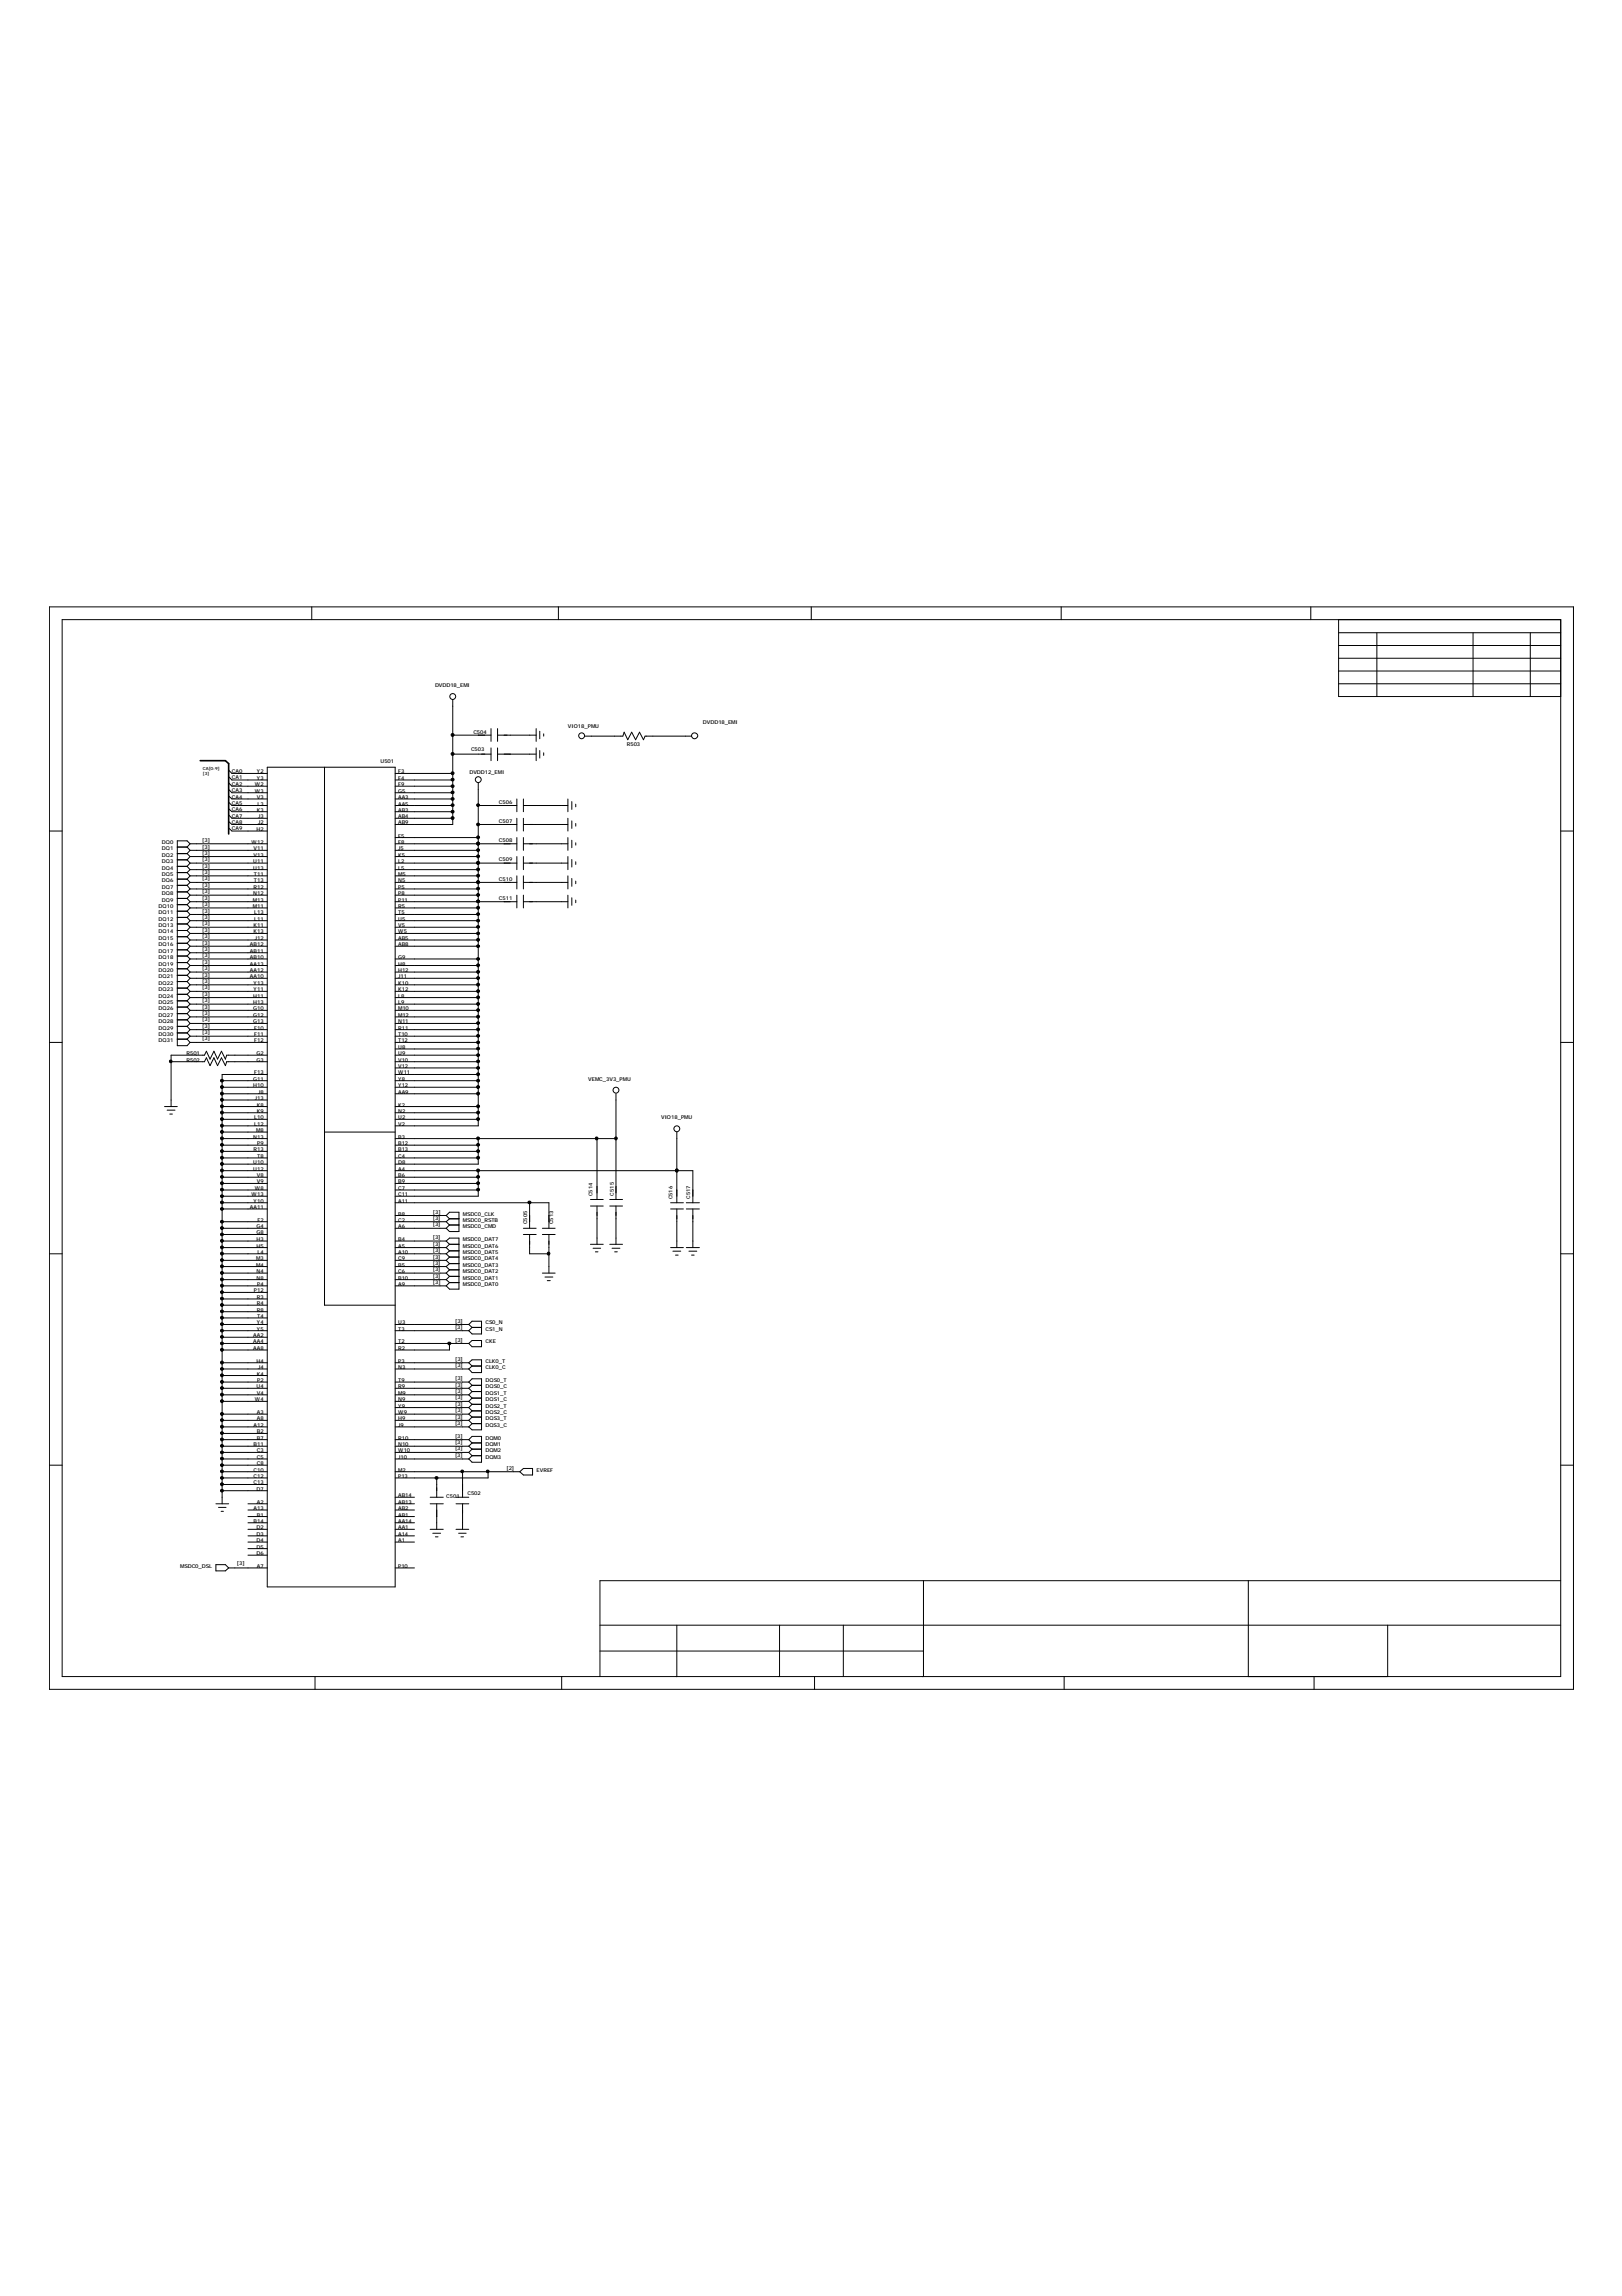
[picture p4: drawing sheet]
<svg xmlns="http://www.w3.org/2000/svg" width="210mm" height="297mm" viewBox="0 0 210 297" stroke-linecap="round" stroke-linejoin="round" font-family="sans-serif">
<defs><g id="words">
<g font-size=".7">
<text x="56.3" y="88.9">DVDD18_EMI</text>
<text x="61.3" y="95">C504</text>
<text x="73.5" y="94.1">VIO18_PMU</text>
<text x="91" y="93.7">DVDD18_EMI</text>
<text x="30" y="100">CA0</text>
<text x="30" y="100.8">CA1</text>
<text x="30" y="101.6">CA2</text>
<text x="33" y="101.7">W2</text>
<text x="33.2" y="100.9">Y3</text>
<text x="33.2" y="100.1">Y2</text>
<text x="49.2" y="98.7">U501</text>
<text x="51.5" y="101.7">F9</text>
<text x="51.5" y="100.9">F4</text>
<text x="51.5" y="100.1">F3</text>
<text x="60.7" y="100.1">DVDD12_EMI</text>
<text x="61" y="97.2">C503</text>
<text x="81.1" y="96.5">R503</text>
<text x="30" y="102.5">CA3</text>
<text x="30" y="103.3">CA4</text>
<text x="30" y="104.1">CA5</text>
<text x="30" y="105">CA6</text>
<text x="30" y="105.8">CA7</text>
<text x="30" y="106.6">CA8</text>
<text x="30" y="107.4">CA9</text>
<text x="33" y="102.6">W3</text>
<text x="33.2" y="107.5">H2</text>
<text x="33.2" y="105">K3</text>
<text x="33.2" y="103.4">V3</text>
<text x="33.3" y="104.2">L3</text>
<text x="33.4" y="105.9">J3</text>
<text x="33.4" y="106.7">J2</text>
<text x="51.5" y="102.6">G5</text>
<text x="51.5" y="103.4">AA3</text>
<text x="51.5" y="104.2">AA5</text>
<text x="51.5" y="105">AB3</text>
<text x="51.5" y="105.9">AB4</text>
<text x="51.5" y="106.7">AB9</text>
<text x="64.6" y="106.5">C507</text>
<text x="64.6" y="104">C506</text>
<text x="21" y="109.2">DQ0</text>
<text x="21" y="110">DQ1</text>
<text x="21" y="110.8">DQ2</text>
<text x="21" y="111.7">DQ3</text>
<text x="21" y="112.5">DQ4</text>
<text x="21" y="113.3">DQ5</text>
<text x="26.2" y="109">[3]</text>
<text x="26.2" y="109.8">[3]</text>
<text x="26.2" y="110.6">[3]</text>
<text x="26.2" y="111.4">[3]</text>
<text x="26.2" y="112.3">[3]</text>
<text x="26.2" y="113.1">[3]</text>
<text x="26.2" y="113.9">[3]</text>
<text x="32.6" y="109.2">W12</text>
<text x="32.8" y="112.5">U13</text>
<text x="32.8" y="111.7">U11</text>
<text x="32.8" y="110.8">V13</text>
<text x="32.8" y="110">V11</text>
<text x="32.9" y="113.3">T11</text>
<text x="51.5" y="113.3">M5</text>
<text x="51.5" y="108.4">F5</text>
<text x="51.5" y="109.2">F8</text>
<text x="51.5" y="110">J5</text>
<text x="51.5" y="110.8">K5</text>
<text x="51.5" y="111.7">L2</text>
<text x="51.5" y="112.5">L5</text>
<text x="64.6" y="108.9">C508</text>
<text x="64.6" y="114">C510</text>
<text x="64.6" y="111.4">C509</text>
<text x="20.5" y="117.5">DQ10</text>
<text x="20.5" y="118.3">DQ11</text>
<text x="20.5" y="119.1">DQ12</text>
<text x="20.5" y="120">DQ13</text>
<text x="21" y="114.2">DQ6</text>
<text x="21" y="115">DQ7</text>
<text x="21" y="115.8">DQ8</text>
<text x="21" y="116.7">DQ9</text>
<text x="26.2" y="114.8">[3]</text>
<text x="26.2" y="115.6">[3]</text>
<text x="26.2" y="116.4">[3]</text>
<text x="26.2" y="117.2">[3]</text>
<text x="26.2" y="118.1">[3]</text>
<text x="26.2" y="118.9">[3]</text>
<text x="26.2" y="119.7">[3]</text>
<text x="32.7" y="116.7">M13</text>
<text x="32.7" y="117.5">M11</text>
<text x="32.8" y="115.8">N12</text>
<text x="32.8" y="115">R12</text>
<text x="32.8" y="120">K11</text>
<text x="32.9" y="114.2">T13</text>
<text x="32.9" y="118.3">L13</text>
<text x="32.9" y="119.1">L11</text>
<text x="51.5" y="116.7">P11</text>
<text x="51.5" y="114.2">N5</text>
<text x="51.5" y="117.5">R5</text>
<text x="51.5" y="115.8">P8</text>
<text x="51.5" y="115">P5</text>
<text x="51.5" y="118.3">T5</text>
<text x="51.5" y="119.1">U5</text>
<text x="51.5" y="120">V5</text>
<text x="64.6" y="116.4">C511</text>
<text x="20.5" y="120.8">DQ14</text>
<text x="20.5" y="121.6">DQ15</text>
<text x="20.5" y="122.4">DQ16</text>
<text x="20.5" y="123.3">DQ17</text>
<text x="20.5" y="124.1">DQ18</text>
<text x="20.5" y="124.9">DQ19</text>
<text x="20.5" y="125.8">DQ20</text>
<text x="26.2" y="120.6">[3]</text>
<text x="26.2" y="121.4">[3]</text>
<text x="26.2" y="122.2">[3]</text>
<text x="26.2" y="123">[3]</text>
<text x="26.2" y="123.9">[3]</text>
<text x="26.2" y="124.7">[3]</text>
<text x="26.2" y="125.5">[3]</text>
<text x="32.3" y="124.9">AA13</text>
<text x="32.3" y="123.3">AB11</text>
<text x="32.3" y="125.8">AA12</text>
<text x="32.3" y="122.4">AB12</text>
<text x="32.3" y="124.1">AB10</text>
<text x="32.8" y="120.8">K13</text>
<text x="33" y="121.6">J12</text>
<text x="51.5" y="124.1">G9</text>
<text x="51.5" y="125.8">H12</text>
<text x="51.5" y="124.9">H8</text>
<text x="51.5" y="120.8">W5</text>
<text x="51.5" y="121.6">AB5</text>
<text x="51.5" y="122.4">AB8</text>
<text x="20.5" y="126.6">DQ21</text>
<text x="20.5" y="127.4">DQ22</text>
<text x="20.5" y="128.3">DQ23</text>
<text x="20.5" y="129.1">DQ24</text>
<text x="20.5" y="129.9">DQ25</text>
<text x="20.5" y="130.7">DQ26</text>
<text x="20.5" y="131.6">DQ27</text>
<text x="26.2" y="126.4">[3]</text>
<text x="26.2" y="127.2">[3]</text>
<text x="26.2" y="128">[3]</text>
<text x="26.2" y="128.8">[3]</text>
<text x="26.2" y="129.7">[3]</text>
<text x="26.2" y="130.5">[3]</text>
<text x="26.2" y="131.3">[3]</text>
<text x="32.3" y="126.6">AA10</text>
<text x="32.8" y="129.1">H11</text>
<text x="32.8" y="130.7">G10</text>
<text x="32.8" y="129.9">H13</text>
<text x="32.8" y="131.6">G12</text>
<text x="32.8" y="128.3">Y11</text>
<text x="32.8" y="127.4">Y13</text>
<text x="51.5" y="129.1">L8</text>
<text x="51.5" y="129.9">L9</text>
<text x="51.5" y="126.6">J11</text>
<text x="51.5" y="130.7">M10</text>
<text x="51.5" y="127.4">K10</text>
<text x="51.5" y="128.3">K12</text>
<text x="51.5" y="131.6">M12</text>
<text x="20.5" y="132.4">DQ28</text>
<text x="20.5" y="133.2">DQ29</text>
<text x="20.5" y="134.1">DQ30</text>
<text x="20.5" y="134.9">DQ31</text>
<text x="24.1" y="136.5">R501</text>
<text x="24.1" y="137.4">R502</text>
<text x="26.2" y="132.2">[3]</text>
<text x="26.2" y="133">[3]</text>
<text x="26.2" y="133.8">[3]</text>
<text x="26.2" y="134.6">[3]</text>
<text x="32.8" y="132.4">G13</text>
<text x="32.9" y="134.9">F12</text>
<text x="32.9" y="133.2">F10</text>
<text x="32.9" y="134.1">F11</text>
<text x="33.2" y="137.4">G3</text>
<text x="33.2" y="136.5">G2</text>
<text x="51.5" y="132.4">N11</text>
<text x="51.5" y="133.2">R11</text>
<text x="51.5" y="134.1">T10</text>
<text x="51.5" y="134.9">T12</text>
<text x="51.5" y="135.7">U8</text>
<text x="51.5" y="136.5">U9</text>
<text x="51.5" y="137.4">V10</text>
<text x="32.8" y="139.8">G11</text>
<text x="32.8" y="140.7">H10</text>
<text x="32.9" y="139">F13</text>
<text x="33" y="142.3">J13</text>
<text x="33.2" y="143.2">K8</text>
<text x="33.2" y="144">K9</text>
<text x="33.4" y="141.5">J8</text>
<text x="51.5" y="144">N2</text>
<text x="51.5" y="143.2">K2</text>
<text x="51.5" y="138.2">V12</text>
<text x="51.5" y="139">W11</text>
<text x="51.5" y="139.8">Y8</text>
<text x="51.5" y="140.7">Y12</text>
<text x="51.5" y="141.5">AA9</text>
<text x="76.1" y="139.8">VEMC_3V3_PMU</text>
<text x="32.8" y="147.3">N13</text>
<text x="32.8" y="149">R13</text>
<text x="32.9" y="144.8">L10</text>
<text x="32.9" y="145.7">L12</text>
<text x="33.1" y="146.5">M8</text>
<text x="33.3" y="149.8">T8</text>
<text x="33.3" y="148.2">P9</text>
<text x="51.5" y="144.8">U2</text>
<text x="51.5" y="147.3">B3</text>
<text x="51.5" y="148.2">B12</text>
<text x="51.5" y="149">B13</text>
<text x="51.5" y="149.8">C4</text>
<text x="51.5" y="145.7">V2</text>
<text x="85.6" y="144.8">VIO18_PMU</text>
<text x="32.6" y="154.8">W13</text>
<text x="32.8" y="150.6">U10</text>
<text x="32.8" y="151.5">U12</text>
<text x="32.8" y="155.6">Y10</text>
<text x="33" y="154">W8</text>
<text x="33.2" y="152.3">V8</text>
<text x="33.2" y="153.1">V9</text>
<text x="51.5" y="150.6">D8</text>
<text x="51.5" y="151.5">A4</text>
<text x="51.5" y="152.3">B6</text>
<text x="51.5" y="154">C7</text>
<text x="51.5" y="154.8">C11</text>
<text x="51.5" y="155.6">A11</text>
<text x="51.5" y="153.1">B9</text>
<text x="76.7" y="154.8" transform="rotate(-90 76.7 154.8)">C514</text>
<text x="79.4" y="154.7" transform="rotate(-90 79.4 154.7)">C515</text>
<text x="87" y="155.2" transform="rotate(-90 87 155.2)">C516</text>
<text x="89.3" y="155.1" transform="rotate(-90 89.3 155.1)">C517</text>
<text x="32.3" y="156.4">AA11</text>
<text x="33.2" y="158.9">G4</text>
<text x="33.2" y="159.7">G8</text>
<text x="33.2" y="160.6">H3</text>
<text x="33.2" y="161.4">H5</text>
<text x="33.3" y="158.1">F2</text>
<text x="51.5" y="157.3">B8</text>
<text x="51.5" y="158.1">C2</text>
<text x="51.5" y="158.9">A6</text>
<text x="51.5" y="160.6">B4</text>
<text x="51.5" y="161.4">A5</text>
<text x="56" y="157">[3]</text>
<text x="56" y="157.8">[3]</text>
<text x="56" y="158.7">[3]</text>
<text x="56" y="160.3">[3]</text>
<text x="56" y="161.1">[3]</text>
<text x="56" y="162">[3]</text>
<text x="59.9" y="157.3">MSDC0_CLK</text>
<text x="59.9" y="158.1">MSDC0_RSTB</text>
<text x="59.9" y="158.9">MSDC0_CMD</text>
<text x="59.9" y="160.6">MSDC0_DAT7</text>
<text x="59.9" y="161.4">MSDC0_DAT6</text>
<text x="68.2" y="158.4" transform="rotate(-90 68.2 158.4)">C505</text>
<text x="71.6" y="158.4" transform="rotate(-90 71.6 158.4)">C513</text>
<text x="32.9" y="167.2">P12</text>
<text x="33.1" y="163.1">M3</text>
<text x="33.1" y="163.9">M4</text>
<text x="33.2" y="164.7">N4</text>
<text x="33.2" y="165.6">N8</text>
<text x="33.3" y="166.4">P4</text>
<text x="33.3" y="162.2">L4</text>
<text x="51.5" y="162.2">A10</text>
<text x="51.5" y="163.1">C9</text>
<text x="51.5" y="163.9">B5</text>
<text x="51.5" y="164.7">C6</text>
<text x="51.5" y="165.6">B10</text>
<text x="51.5" y="166.4">A9</text>
<text x="56" y="166.1">[3]</text>
<text x="56" y="162.8">[3]</text>
<text x="56" y="163.6">[3]</text>
<text x="56" y="164.5">[3]</text>
<text x="56" y="165.3">[3]</text>
<text x="59.9" y="166.4">MSDC0_DAT0</text>
<text x="59.9" y="162.2">MSDC0_DAT5</text>
<text x="59.9" y="163.1">MSDC0_DAT4</text>
<text x="59.9" y="163.9">MSDC0_DAT3</text>
<text x="59.9" y="164.7">MSDC0_DAT2</text>
<text x="59.9" y="165.6">MSDC0_DAT1</text>
<text x="32.8" y="173">AA2</text>
<text x="32.8" y="173.8">AA4</text>
<text x="33.2" y="168">R3</text>
<text x="33.2" y="168.9">R4</text>
<text x="33.2" y="169.7">R8</text>
<text x="33.2" y="171.4">Y4</text>
<text x="33.2" y="172.2">Y5</text>
<text x="33.3" y="170.5">T4</text>
<text x="51.5" y="171.4">U3</text>
<text x="51.5" y="172.2">T3</text>
<text x="51.5" y="173.8">T2</text>
<text x="58.9" y="173.6">[3]</text>
<text x="58.9" y="171.9">[3]</text>
<text x="58.9" y="171.1">[3]</text>
<text x="62.8" y="173.8">CKE</text>
<text x="62.8" y="172.2">CS1_N</text>
<text x="62.8" y="171.4">CS0_N</text>
<text x="32.8" y="174.7">AA8</text>
<text x="33.2" y="176.3">H4</text>
<text x="33.2" y="179.6">U4</text>
<text x="33.2" y="178">K4</text>
<text x="33.3" y="178.8">P2</text>
<text x="33.4" y="177.1">J4</text>
<text x="51.5" y="174.7">R2</text>
<text x="51.5" y="176.3">P3</text>
<text x="51.5" y="177.1">N3</text>
<text x="51.5" y="178.8">T9</text>
<text x="51.5" y="179.6">R9</text>
<text x="58.9" y="179.4">[3]</text>
<text x="58.9" y="178.5">[3]</text>
<text x="58.9" y="176.9">[3]</text>
<text x="58.9" y="176.1">[3]</text>
<text x="62.8" y="179.6">DQS0_C</text>
<text x="62.8" y="178.8">DQS0_T</text>
<text x="62.8" y="177.1">CLK0_C</text>
<text x="62.8" y="176.3">CLK0_T</text>
<text x="32.8" y="184.6">A12</text>
<text x="33" y="181.3">W4</text>
<text x="33.2" y="183">A3</text>
<text x="33.2" y="183.8">A8</text>
<text x="33.2" y="185.4">B2</text>
<text x="33.2" y="180.5">V4</text>
<text x="51.5" y="180.5">M9</text>
<text x="51.5" y="181.3">N9</text>
<text x="51.5" y="182.1">Y9</text>
<text x="51.5" y="183">W9</text>
<text x="51.5" y="183.8">H9</text>
<text x="51.5" y="184.6">J9</text>
<text x="58.9" y="186">[3]</text>
<text x="58.9" y="184.3">[3]</text>
<text x="58.9" y="183.5">[3]</text>
<text x="58.9" y="182.7">[3]</text>
<text x="58.9" y="181.9">[3]</text>
<text x="58.9" y="181">[3]</text>
<text x="58.9" y="180.2">[3]</text>
<text x="62.8" y="184.6">DQS3_C</text>
<text x="62.8" y="183.8">DQS3_T</text>
<text x="62.8" y="183">DQS2_C</text>
<text x="62.8" y="182.1">DQS2_T</text>
<text x="62.8" y="181.3">DQS1_C</text>
<text x="62.8" y="180.5">DQS1_T</text>
<text x="32.8" y="187.1">B11</text>
<text x="32.8" y="190.4">C10</text>
<text x="32.8" y="191.2">C12</text>
<text x="33.2" y="186.3">B7</text>
<text x="33.2" y="187.9">C3</text>
<text x="33.2" y="188.8">C5</text>
<text x="33.2" y="189.6">C8</text>
<text x="51.5" y="186.3">R10</text>
<text x="51.5" y="187.1">N10</text>
<text x="51.5" y="187.9">W10</text>
<text x="51.5" y="188.8">J10</text>
<text x="51.5" y="190.4">M2</text>
<text x="51.5" y="191.2">P13</text>
<text x="58.9" y="188.5">[3]</text>
<text x="58.9" y="187.6">[3]</text>
<text x="58.9" y="186.8">[3]</text>
<text x="62.8" y="188.8">DQM3</text>
<text x="62.8" y="187.9">DQM2</text>
<text x="62.8" y="187.1">DQM1</text>
<text x="62.8" y="186.3">DQM0</text>
<text x="65.5" y="190.2">[2]</text>
<text x="69.4" y="190.4">EVREF</text>
<text x="32.8" y="192.1">C13</text>
<text x="32.8" y="195.4">A13</text>
<text x="32.8" y="197">B14</text>
<text x="33.2" y="192.9">D7</text>
<text x="33.2" y="197.9">D2</text>
<text x="33.2" y="194.5">A2</text>
<text x="33.2" y="196.2">B1</text>
<text x="51.5" y="197.9">AA1</text>
<text x="51.5" y="197">AA14</text>
<text x="51.5" y="196.2">AB1</text>
<text x="51.5" y="195.4">AB2</text>
<text x="51.5" y="194.5">AB13</text>
<text x="51.5" y="193.7">AB14</text>
<text x="57.7" y="193.8">C501</text>
<text x="60.5" y="193.4">C502</text>
<text x="23.3" y="202.8">MSDC0_DSL</text>
<text x="30.6" y="202.5">[3]</text>
<text x="33.2" y="198.7">D3</text>
<text x="33.2" y="199.5">D4</text>
<text x="33.2" y="200.3">D5</text>
<text x="33.2" y="201.2">D6</text>
<text x="33.2" y="202.8">A7</text>
<text x="51.5" y="199.5">A1</text>
<text x="51.5" y="198.7">A14</text>
<text x="51.5" y="202.8">P10</text>
</g>
<g font-size=".6">
<text x="26.2" y="100.3">[3]</text>
<text x="26.2" y="99.6">CA[0:9]</text>
</g>
</g></defs>
<g fill="none" stroke="#000" stroke-width=".13">
<path d="M6.4 78.5h197.2v140.1h-197.2zM40.3 78.5v1.7M72.3 78.5v1.7M105 78.5v1.7M137.3 78.5v1.7M169.6 78.5v1.7M8 80.2h194v136.7h-194zM29.6 99.6l.4 .5h4.6M34.6 99.3h16.5v106h-16.5zM42 99.3v69.6h9.1M58.6 90.5v16.2h-7.5M58.6 95.1h4.9"/>
<path d="M58.6 97.6h4.9M63.5 94.3v1.6M63.5 96.8v1.6M64.4 95.1h5M64.4 94.3v1.6M64.4 96.8v1.6M64.4 97.6h5M69.4 94.3v1.6M69.4 96.8v1.6M69.8 94.6v1M69.8 97.1v1M70.4 94.9v.3"/>
<path d="M70.4 97.4v.3M75.7 95.2h4.9l.2-.5 .4 1 .5-1 .6 1 .5-1 .5 1 .2-.5h6M173.2 86.8h28.8M173.2 88.5h28.8M173.2 80.2v9.9h28.8M173.2 85.2h28.8M173.2 83.5h28.8M173.2 81.9h28.8M178.2 81.9v8.2M190.6 81.9v8.2M198 81.9v8.2M6.4 107.5h1.6"/>
<path d="M22.9 109.6h1.3M22.9 110.4h1.3M22.9 111.2h1.3M22.9 112.1h1.3M22.9 112.9h1.3M22.9 113.7h1.3M22.9 114.5h1.3M22.9 115.4h1.3M22.9 116.2h1.3M22.9 117h1.3M22.9 117.9h1.3M22.9 118.7h1.3"/>
<path d="M22.9 119.5h1.3M24.2 109.6l.4 .4M24.2 110.4l.4 .4M24.2 111.2l.4 .5M24.2 112.1l.4 .4M24.2 112.9l.4 .4M24.2 113.7l.4 .5M24.2 114.5l.4 .5M24.2 115.4l.4 .4M24.2 116.2l.4 .5M24.2 117l.4 .5M24.2 117.9l.4 .4"/>
<path d="M24.2 118.7l.4 .4M24.2 119.5l.4 .5M24.6 109.2h10M24.6 114.2h10M24.6 111.7h10M24.6 116.7h10M24.6 118.3h10M24.6 120h10M24.6 119.1h10M24.6 115.8h10M24.6 117.5h10M24.6 113.3h10"/>
<path d="M24.6 115h10M24.6 112.5h10M24.6 110.8h10M24.6 110h10M24.6 109.2l-.4 .4M24.6 109.2l-.4-.4h-1.3v26.5h1.3l.4-.4M24.6 110l-.4 .4M24.6 110.8l-.4 .4M24.6 111.7l-.4 .4M24.6 112.5l-.4 .4M24.6 113.3l-.4 .4M24.6 114.2l-.4 .3"/>
<path d="M24.6 115l-.4 .4M24.6 115.8l-.4 .4M24.6 116.7l-.4 .3M24.6 117.5l-.4 .4M24.6 118.3l-.4 .4M24.6 119.1l-.4 .4M24.6 120l-.4 .4M29.6 107.1l.4 .4h4.6M29.6 106.3l.4 .4h4.6M29.6 103.8l.4 .4h4.6M29.6 104.6l.4 .4h4.6M29.6 105.4l.4 .5h4.6"/>
<path d="M29.6 103l.4 .4h4.6M29.6 102.1l.4 .5h4.6M29.6 101.3l.4 .4h4.6M29.6 100.5l.4 .4h4.6M51.1 109.2h15.8M51.1 114.2h15.8M51.1 111.7h15.8M51.1 104.2h7.5M51.1 116.7h15.8M51.1 105h7.5M51.1 105.9h7.5M51.1 118.3h10.8"/>
<path d="M51.1 120h10.8M51.1 119.1h10.8M51.1 115.8h10.8M51.1 117.5h10.8M51.1 113.3h10.8M51.1 115h10.8M51.1 103.4h7.5M51.1 102.6h7.5M51.1 101.7h7.5M51.1 112.5h10.8M51.1 110.8h10.8M51.1 110h10.8"/>
<path d="M51.1 100.9h7.5M51.1 100.1h7.5M51.1 108.4h10.8M61.9 106.7h5M61.9 104.2h5M61.9 101.3v44.4h-10.8M66.9 103.4v1.6M66.9 105.9v1.6M66.9 108.4v1.6M66.9 110.8v1.7M66.9 113.3v1.7M66.9 115.8v1.7"/>
<path d="M67.7 106.7h5.8M67.7 103.4v1.6M67.7 105.9v1.6M67.7 108.4v1.6M67.7 110.8v1.7M67.7 113.3v1.7M67.7 115.8v1.7M67.7 109.2h5.8M67.7 114.2h5.8M67.7 111.7h5.8M67.7 104.2h5.8M67.7 116.7h5.8"/>
<path d="M73.5 103.4v1.6M73.5 105.9v1.6M73.5 108.4v1.6M73.5 110.8v1.7M73.5 113.3v1.7M73.5 115.8v1.7M74 103.7v1M74 106.2v1M74 108.7v1M74 111.2v1M74 113.7v1M74 116.1v1"/>
<path d="M74.5 104v.4M74.5 106.5v.4M74.5 109v.3M74.5 111.5v.3M74.5 114v.3M74.5 116.4v.4M202 107.5h1.6M6.4 134.9h1.6M22.1 137.4h4.4l.2-.6 .5 1.1 .5-1.1 .5 1.1 .5-1.1 .5 1.1 .1-.5h5.3M22.9 120.4h1.3M22.9 121.2h1.3M22.9 122h1.3"/>
<path d="M22.9 122.9h1.3M22.9 123.7h1.3M22.9 124.5h1.3M22.9 125.3h1.3M22.9 126.2h1.3M22.9 127h1.3M22.9 127.8h1.3M22.9 128.6h1.3M22.9 129.5h1.3M22.9 130.3h1.3M22.9 131.1h1.3M22.9 131.9h1.3"/>
<path d="M22.9 132.8h1.3M22.9 133.6h1.3M22.9 134.4h1.3M24.2 120.4l.4 .4M24.2 121.2l.4 .4M24.2 122l.4 .4M24.2 122.9l.4 .4M24.2 123.7l.4 .4M24.2 124.5l.4 .4M24.2 125.3l.4 .5M24.2 126.2l.4 .4M24.2 127l.4 .4"/>
<path d="M24.2 127.8l.4 .5M24.2 128.6l.4 .5M24.2 129.5l.4 .4M24.2 130.3l.4 .4M24.2 131.1l.4 .5M24.2 131.9l.4 .5M24.2 132.8l.4 .4M24.2 133.6l.4 .5M24.2 134.4l.4 .5M24.6 134.9h10M24.6 133.2h10M24.6 130.7h10"/>
<path d="M24.6 129.9h10M24.6 134.1h10M24.6 131.6h10M24.6 132.4h10M24.6 129.1h10M24.6 121.6h10M24.6 120.8h10M24.6 124.9h10M24.6 128.3h10M24.6 123.3h10M24.6 125.8h10M24.6 127.4h10"/>
<path d="M24.6 122.4h10M24.6 124.1h10M24.6 126.6h10M24.6 120.8l-.4 .4M24.6 121.6l-.4 .4M24.6 122.4l-.4 .5M24.6 123.3l-.4 .4M24.6 124.1l-.4 .4M24.6 124.9l-.4 .4M24.6 125.8l-.4 .4M24.6 126.6l-.4 .4M24.6 127.4l-.4 .4"/>
<path d="M24.6 128.3l-.4 .3M24.6 129.1l-.4 .4M24.6 129.9l-.4 .4M24.6 130.7l-.4 .4M24.6 131.6l-.4 .3M24.6 132.4l-.4 .4M24.6 133.2l-.4 .4M24.6 134.1l-.4 .3M28.7 139.8h5.9M34.6 136.5h-5.3l-.1 .5-.5-1-.5 1-.5-1-.5 1-.5-1-.2 .5h-4.4v6.7M34.6 139h-5.9v55.5M51.1 134.9h10.8"/>
<path d="M51.1 136.5h10.8M51.1 133.2h10.8M51.1 130.7h10.8M51.1 139h10.8M51.1 129.9h10.8M51.1 139.8h10.8M51.1 134.1h10.8M51.1 131.6h10.8M51.1 132.4h10.8M51.1 129.1h10.8M51.1 121.6h10.8M51.1 120.8h10.8"/>
<path d="M51.1 124.9h10.8M51.1 128.3h10.8M51.1 125.8h10.8M51.1 127.4h10.8M51.1 122.4h10.8M51.1 124.1h10.8M51.1 126.6h10.8M51.1 135.7h10.8M51.1 137.4h10.8M51.1 138.2h10.8M202 134.9h1.6M21.3 143.2h1.6"/>
<path d="M21.6 143.6h1M22 144.1h.3M28.7 159.7h5.9M28.7 158.9h5.9M28.7 156.4h5.9M28.7 155.6h5.9M28.7 146.5h5.9M28.7 140.7h5.9M28.7 141.5h5.9M28.7 142.3h5.9M28.7 143.2h5.9M28.7 144h5.9"/>
<path d="M28.7 144.8h5.9M28.7 145.7h5.9M28.7 147.3h5.9M28.7 148.2h5.9M28.7 149h5.9M28.7 149.8h5.9M28.7 158.1h5.9M28.7 150.6h5.9M28.7 151.5h5.9M28.7 152.3h5.9M28.7 154h5.9M28.7 154.8h5.9"/>
<path d="M28.7 153.1h5.9M42 146.5h9.1M51.1 158.9h6.6M51.1 155.6h19.9v3.3M51.1 151.5h38.6v4.1M51.1 140.7h10.8M51.1 141.5h10.8M51.1 143.2h10.8M51.1 144h10.8M51.1 144.8h10.8M51.1 147.3h28.6M51.1 148.2h10.8"/>
<path d="M51.1 149h10.8M51.1 149.8h10.8M51.1 157.3h6.6M51.1 158.1h6.6M51.1 152.3h10.8M51.1 154h10.8M51.1 153.1h10.8M57.7 157.3l.5 .4M57.7 157.3l.5-.5h1.2v2.5h-1.2l-.5-.4M57.7 158.1l.5 .4M58.2 157.7h1.2M58.2 158.5h1.2"/>
<path d="M58.2 157.7l-.5 .4M58.2 158.5l-.5 .4M61.9 147.3v3.3h-10.8M61.9 151.5v3.3h-10.8M67.7 159.7h1.7M67.7 158.9h1.7M68.5 159.7v2.5h2.5M68.5 155.6v3.3M70.2 159.7h1.6M70.2 158.9h1.6M71 159.7v5M76.4 156h1.7"/>
<path d="M76.4 155.2h1.7M77.3 147.3v7.9M77.3 156v5M78.9 156h1.7M78.9 155.2h1.7M79.7 141.5v13.7M79.7 156v5M86.8 156.4h1.6M86.8 155.6h1.6M87.6 146.5v9.1M87.6 156.4v5M88.8 156.4h1.7"/>
<path d="M88.8 155.6h1.7M89.7 156.4v5M6.4 162.2h1.6M28.7 162.2h5.9M28.7 168.9h5.9M28.7 176.3h5.9M28.7 177.1h5.9M28.7 178h5.9M28.7 160.6h5.9M28.7 161.4h5.9M28.7 163.1h5.9M28.7 163.9h5.9"/>
<path d="M28.7 164.7h5.9M28.7 165.6h5.9M28.7 166.4h5.9M28.7 171.4h5.9M28.7 172.2h5.9M28.7 173.8h5.9M28.7 174.7h5.9M28.7 178.8h5.9M28.7 179.6h5.9M28.7 167.2h5.9M28.7 168h5.9M28.7 169.7h5.9"/>
<path d="M28.7 170.5h5.9M28.7 173h5.9M51.1 162.2h6.6M51.1 176.3h9.6M51.1 177.1h9.6M51.1 160.6h6.6M51.1 161.4h6.6M51.1 163.1h6.6M51.1 163.9h6.6M51.1 164.7h6.6M51.1 165.6h6.6M51.1 166.4h6.6"/>
<path d="M51.1 171.4h9.6M51.1 172.2h9.6M51.1 173.8h9.6M51.1 178.8h9.6M51.1 179.6h9.6M57.7 160.6l.5-.4h1.2v6.6h-1.2l-.5-.4M57.7 160.6l.5 .4M57.7 161.4l.5 .4M57.7 162.2l.5 .4M57.7 163.1l.5 .4M57.7 163.9l.5 .4M57.7 164.7l.5 .4"/>
<path d="M57.7 165.6l.5 .3M58.2 173.8v.9h-7.1M58.2 161h1.2M58.2 161.8h1.2M58.2 161l-.5 .4M58.2 162.6h1.2M58.2 161.8l-.5 .4M58.2 163.5h1.2M58.2 162.6l-.5 .5M58.2 164.3h1.2M58.2 163.5l-.5 .4M58.2 165.1h1.2"/>
<path d="M58.2 164.3l-.5 .4M58.2 165.9h1.2M58.2 165.1l-.5 .5M58.2 165.9l-.5 .5M60.7 171.4l.4-.5h1.2v1.7h-1.2l-.4-.4M60.7 173.8l.4-.4h1.2v.8h-1.2zM60.7 176.3l.4-.4h1.2v1.7h-1.2l-.4-.5M60.7 178.8l.4-.4h1.2v6.6h-1.2l-.4-.4M60.7 179.6l.4 .4M60.7 178.8l.4 .4M60.7 176.3l.4 .4M60.7 171.4l.4 .3"/>
<path d="M61.1 179.2h1.2M61.1 179.2l-.4 .4M61.1 176.7h1.2M61.1 176.7l-.4 .4M61.1 171.7h1.2M61.1 171.7l-.4 .5M70.2 164.7h1.6M70.5 165.2h1M70.8 165.7h.4M76.4 161h1.7M76.8 161.5h.9M77 162h.4"/>
<path d="M78.9 161h1.7M79.2 161.5h1M79.5 162h.4M86.8 161.4h1.6M87.1 161.9h1M87.4 162.4h.4M88.8 161.4h1.7M89.2 161.9h1M89.5 162.4h.3M202 162.2h1.6M6.4 189.6h1.6M27.9 194.5h1.7"/>
<path d="M28.3 195h1M28.6 195.5h.3M28.7 189.6h5.9M28.7 183h5.9M28.7 183.8h5.9M28.7 184.6h5.9M28.7 185.4h5.9M28.7 186.3h5.9M28.7 187.1h5.9M28.7 187.9h5.9M28.7 188.8h5.9M28.7 190.4h5.9"/>
<path d="M28.7 191.2h5.9M28.7 180.5h5.9M28.7 181.3h5.9M28.7 192.1h5.9M28.7 192.9h5.9M32.1 199.5h2.5M32.1 198.7h2.5M32.1 197.9h2.5M32.1 197h2.5M32.1 196.2h2.5M32.1 195.4h2.5M32.1 194.5h2.5"/>
<path d="M51.1 183h9.6M51.1 183.8h9.6M51.1 184.6h9.6M51.1 186.3h9.6M51.1 187.1h9.6M51.1 187.9h9.6M51.1 188.8h9.6M51.1 190.4h16.2M51.1 199.5h2.5M51.1 198.7h2.5M51.1 197.9h2.5M51.1 197h2.5"/>
<path d="M51.1 196.2h2.5M51.1 195.4h2.5M51.1 194.5h2.5M51.1 193.7h2.5M51.1 180.5h9.6M51.1 181.3h9.6M51.1 182.1h9.6M55.7 197.9h1.7M55.7 194.5h1.7M55.7 193.7h1.7M56 198.4h1M56.3 198.8h.4"/>
<path d="M56.5 191.2v2.5M56.5 194.5v3.4M59 197.9h1.7M59 194.5h1.7M59 193.7h1.7M59.4 198.4h.9M59.6 198.8h.4M59.9 190.4v3.3M59.9 194.5v3.4M60.7 186.3l.4-.5h1.2v3.4h-1.2l-.4-.4M60.7 187.9l.4 .4M60.7 187.1l.4 .4"/>
<path d="M60.7 186.3l.4 .4M60.7 183.8l.4 .4M60.7 183l.4 .3M60.7 182.1l.4 .4M60.7 181.3l.4 .4M60.7 180.5l.4 .4M61.1 188.3h1.2M61.1 188.3l-.4 .5M61.1 187.5h1.2M61.1 187.5l-.4 .4M61.1 186.7h1.2M61.1 186.7l-.4 .4"/>
<path d="M61.1 184.2h1.2M61.1 184.2l-.4 .4M61.1 183.3h1.2M61.1 183.3l-.4 .5M61.1 182.5h1.2M61.1 182.5l-.4 .5M61.1 181.7h1.2M61.1 181.7l-.4 .4M61.1 180.9h1.2M61.1 180.9l-.4 .4M61.1 180h1.2M61.1 180l-.4 .5"/>
<path d="M63.2 190.4v.8h-12.1M67.3 190.4l.4-.4h1.2v.8h-1.2zM202 189.6h1.6M27.9 202.4h1.3l.4 .4-.4 .4h-1.3zM29.6 202.8h5M32.1 200.3h2.5M32.1 201.2h2.5M40.8 216.9v1.7M51.1 202.8h2.5M72.7 216.9v1.7M77.6 213.6h41.9M77.6 210.3h124.4"/>
<path d="M87.6 210.3v6.6M100.9 210.3v6.6M105.4 216.9v1.7M109.1 210.3v6.6M119.5 204.5v12.4M137.7 216.9v1.7M161.5 204.5v12.4M170.1 216.9v1.7M179.6 210.3v6.6M202 204.5h-124.4v12.4"/>
<circle cx="58.6" cy="90.1" r=".38"/>
<circle cx="75.3" cy="95.2" r=".38"/>
<circle cx="89.9" cy="95.2" r=".39"/>
<circle cx="61.9" cy="100.9" r=".38"/>
<circle cx="79.7" cy="141" r=".38"/>
<circle cx="87.6" cy="146" r=".38"/>
</g>
<g fill="#000" stroke="#000" stroke-width=".13">
<path d="M58.4 97.4h.3v.3h-.2h-.1z" fill-rule="evenodd"/>
<path d="M58.4 95h.3v.2l-.2 .1-.1-.1z" fill-rule="evenodd"/>
<path d="M58.4 101.6h.3v.2h-.3z" fill-rule="evenodd"/>
<path d="M58.4 100.7h.3v.3h-.3z" fill-rule="evenodd"/>
<path d="M58.4 99.9h.3v.3h-.2h-.1z" fill-rule="evenodd"/>
<path d="M58.4 102.4h.3v.2h-.3z" fill-rule="evenodd"/>
<path d="M58.4 103.2h.3v.3h-.3z" fill-rule="evenodd"/>
<path d="M58.4 104h.3v.3h-.3z" fill-rule="evenodd"/>
<path d="M58.4 104.9h.3v.2h-.3z" fill-rule="evenodd"/>
<path d="M58.4 105.7h.3v.3h-.2h-.1z" fill-rule="evenodd"/>
<path d="M61.7 111.5h.3v.3h-.2h-.1z" fill-rule="evenodd"/>
<path d="M61.7 108.2h.3v.3h-.2h-.1z" fill-rule="evenodd"/>
<path d="M61.7 117.3h.3v.3h-.2h-.1z" fill-rule="evenodd"/>
<path d="M61.7 116.5h.3v.2h-.3z" fill-rule="evenodd"/>
<path d="M61.7 115.7h.3v.2l-.2 .1-.1-.1z" fill-rule="evenodd"/>
<path d="M61.7 114.8h.3v.3h-.3z" fill-rule="evenodd"/>
<path d="M61.7 114h.3v.3h-.2h-.1z" fill-rule="evenodd"/>
<path d="M61.7 113.2h.3v.2l-.2 .1-.1-.1z" fill-rule="evenodd"/>
<path d="M61.7 112.3h.3v.3l-.2 .1-.1-.1z" fill-rule="evenodd"/>
<path d="M61.7 109.9h.3v.2l-.2 .1-.1-.1z" fill-rule="evenodd"/>
<path d="M61.7 119h.3v.2h-.3z" fill-rule="evenodd"/>
<path d="M61.7 118.1h.3v.3h-.3z" fill-rule="evenodd"/>
<path d="M61.7 110.7h.3v.2l-.2 .1-.1-.1z" fill-rule="evenodd"/>
<path d="M61.7 119.8h.3v.2h-.3z" fill-rule="evenodd"/>
<path d="M61.7 104h.3v.3h-.3z" fill-rule="evenodd"/>
<path d="M61.7 116.5h.3v.2h-.3z" fill-rule="evenodd"/>
<path d="M61.7 114h.3v.3h-.2h-.1z" fill-rule="evenodd"/>
<path d="M61.7 111.5h.3v.3h-.2h-.1z" fill-rule="evenodd"/>
<path d="M61.7 106.5h.3v.3h-.3z" fill-rule="evenodd"/>
<path d="M61.7 109h.3v.3h-.2h-.1z" fill-rule="evenodd"/>
<path d="M61.7 109h.3v.3h-.2h-.1z" fill-rule="evenodd"/>
<path d="M22 137.2h.2v.2h-.2z" fill-rule="evenodd"/>
<path d="M28.6 139.7h.3v.2h-.3z" fill-rule="evenodd"/>
<path d="M61.7 121.5h.3v.2l-.2 .1-.1-.1z" fill-rule="evenodd"/>
<path d="M61.7 120.6h.3v.3h-.3z" fill-rule="evenodd"/>
<path d="M61.7 122.3h.3v.2h-.3z" fill-rule="evenodd"/>
<path d="M61.7 124.8h.3v.2l-.2 .1-.1-.1z" fill-rule="evenodd"/>
<path d="M61.7 123.9h.3v.3h-.3z" fill-rule="evenodd"/>
<path d="M61.7 125.6h.3v.3h-.2h-.1z" fill-rule="evenodd"/>
<path d="M61.7 126.4h.3v.3h-.2h-.1z" fill-rule="evenodd"/>
<path d="M61.7 127.3h.3v.2l-.2 .1-.1-.1z" fill-rule="evenodd"/>
<path d="M61.7 128.1h.3v.3h-.2h-.1z" fill-rule="evenodd"/>
<path d="M61.7 128.9h.3v.3h-.2h-.1z" fill-rule="evenodd"/>
<path d="M61.7 129.7h.3v.3l-.2 .1-.1-.1z" fill-rule="evenodd"/>
<path d="M61.7 130.6h.3v.2l-.2 .1-.1-.1z" fill-rule="evenodd"/>
<path d="M61.7 131.4h.3v.3h-.2h-.1z" fill-rule="evenodd"/>
<path d="M61.7 132.2h.3v.3h-.3z" fill-rule="evenodd"/>
<path d="M61.7 133.1h.3v.2l-.2 .1-.1-.1z" fill-rule="evenodd"/>
<path d="M61.7 133.9h.3v.2h-.3z" fill-rule="evenodd"/>
<path d="M61.7 134.7h.3v.3h-.3z" fill-rule="evenodd"/>
<path d="M61.7 135.5h.3v.3h-.3z" fill-rule="evenodd"/>
<path d="M61.7 136.4h.3v.2h-.3z" fill-rule="evenodd"/>
<path d="M61.7 137.2h.3v.2h-.3z" fill-rule="evenodd"/>
<path d="M61.7 138h.3v.3h-.3z" fill-rule="evenodd"/>
<path d="M61.7 138.8h.3v.3l-.2 .1-.1-.1z" fill-rule="evenodd"/>
<path d="M61.7 139.7h.3v.2h-.3z" fill-rule="evenodd"/>
<path d="M28.6 142.2h.3v.2l-.2 .1-.1-.1z" fill-rule="evenodd"/>
<path d="M28.6 140.5h.3v.3h-.2h-.1z" fill-rule="evenodd"/>
<path d="M28.6 141.3h.3v.3l-.2 .1-.1-.1z" fill-rule="evenodd"/>
<path d="M28.6 147.1h.3v.3l-.2 .1-.1-.1z" fill-rule="evenodd"/>
<path d="M28.6 148h.3v.2h-.3z" fill-rule="evenodd"/>
<path d="M28.6 148.8h.3v.3h-.2h-.1z" fill-rule="evenodd"/>
<path d="M28.6 149.6h.3v.3l-.2 .1-.1-.1z" fill-rule="evenodd"/>
<path d="M28.6 143.8h.3v.3h-.2h-.1z" fill-rule="evenodd"/>
<path d="M28.6 144.6h.3v.3l-.2 .1-.1-.1z" fill-rule="evenodd"/>
<path d="M28.6 145.5h.3v.3h-.2h-.1z" fill-rule="evenodd"/>
<path d="M28.6 146.3h.3v.3h-.2h-.1z" fill-rule="evenodd"/>
<path d="M28.6 154.6h.3v.3h-.3z" fill-rule="evenodd"/>
<path d="M28.6 155.4h.3v.3h-.3z" fill-rule="evenodd"/>
<path d="M28.6 156.3h.3v.2h-.3z" fill-rule="evenodd"/>
<path d="M28.6 157.9h.3v.3h-.3z" fill-rule="evenodd"/>
<path d="M28.6 158.7h.3v.3l-.2 .1-.1-.1z" fill-rule="evenodd"/>
<path d="M28.6 159.6h.3v.2h-.3z" fill-rule="evenodd"/>
<path d="M28.6 143h.3v.3h-.2h-.1z" fill-rule="evenodd"/>
<path d="M28.6 151.3h.3v.2l-.2 .1-.1-.1z" fill-rule="evenodd"/>
<path d="M28.6 152.1h.3v.3h-.3z" fill-rule="evenodd"/>
<path d="M28.6 152.9h.3v.3l-.2 .1-.1-.1z" fill-rule="evenodd"/>
<path d="M28.6 150.4h.3v.3l-.2 .1-.1-.1z" fill-rule="evenodd"/>
<path d="M28.6 153.8h.3v.2h-.3z" fill-rule="evenodd"/>
<path d="M61.7 140.5h.3v.3h-.2h-.1z" fill-rule="evenodd"/>
<path d="M61.7 141.3h.3v.3l-.2 .1-.1-.1z" fill-rule="evenodd"/>
<path d="M61.7 143h.3v.3h-.2h-.1z" fill-rule="evenodd"/>
<path d="M61.7 143.8h.3v.3h-.2h-.1z" fill-rule="evenodd"/>
<path d="M61.7 144.6h.3v.3l-.2 .1-.1-.1z" fill-rule="evenodd"/>
<path d="M61.7 147.1h.3v.3l-.2 .1-.1-.1z" fill-rule="evenodd"/>
<path d="M61.7 148h.3v.2h-.3z" fill-rule="evenodd"/>
<path d="M61.7 148.8h.3v.3h-.2h-.1z" fill-rule="evenodd"/>
<path d="M61.7 149.6h.3v.3l-.2 .1-.1-.1z" fill-rule="evenodd"/>
<path d="M61.7 151.3h.3v.2l-.2 .1-.1-.1z" fill-rule="evenodd"/>
<path d="M61.7 152.1h.3v.3h-.3z" fill-rule="evenodd"/>
<path d="M61.7 152.9h.3v.3l-.2 .1-.1-.1z" fill-rule="evenodd"/>
<path d="M61.7 153.8h.3v.2h-.3z" fill-rule="evenodd"/>
<path d="M68.4 155.4h.2v.3h-.2z" fill-rule="evenodd"/>
<path d="M77.1 147.1h.2v.3l-.1 .1-.1-.1z" fill-rule="evenodd"/>
<path d="M79.6 147.1h.2v.3l-.1 .1-.1-.1z" fill-rule="evenodd"/>
<path d="M87.5 151.3h.2v.2l-.1 .1-.1-.1z" fill-rule="evenodd"/>
<path d="M87.5 151.3h.2v.2l-.1 .1-.1-.1z" fill-rule="evenodd"/>
<path d="M28.6 160.4h.3v.3h-.2h-.1z" fill-rule="evenodd"/>
<path d="M28.6 161.2h.3v.3l-.2 .1-.1-.1z" fill-rule="evenodd"/>
<path d="M28.6 163.7h.3v.3h-.2h-.1z" fill-rule="evenodd"/>
<path d="M28.6 164.5h.3v.3l-.2 .1-.1-.1z" fill-rule="evenodd"/>
<path d="M28.6 165.4h.3v.2l-.2 .1-.1-.1z" fill-rule="evenodd"/>
<path d="M28.6 166.2h.3v.3h-.2h-.1z" fill-rule="evenodd"/>
<path d="M28.6 167h.3v.3l-.2 .1-.1-.1z" fill-rule="evenodd"/>
<path d="M28.6 167.9h.3v.2h-.3z" fill-rule="evenodd"/>
<path d="M28.6 168.7h.3v.2l-.2 .1-.1-.1z" fill-rule="evenodd"/>
<path d="M28.6 169.5h.3v.3h-.3z" fill-rule="evenodd"/>
<path d="M28.6 170.3h.3v.3l-.2 .1-.1-.1z" fill-rule="evenodd"/>
<path d="M28.6 171.2h.3v.2h-.3z" fill-rule="evenodd"/>
<path d="M28.6 172h.3v.3h-.3z" fill-rule="evenodd"/>
<path d="M28.6 172.8h.3v.3h-.3z" fill-rule="evenodd"/>
<path d="M28.6 173.7h.3v.2h-.3z" fill-rule="evenodd"/>
<path d="M28.6 174.5h.3v.2l-.2 .1-.1-.1z" fill-rule="evenodd"/>
<path d="M28.6 176.1h.3v.3l-.2 .1-.1-.1z" fill-rule="evenodd"/>
<path d="M28.6 177h.3v.2h-.3z" fill-rule="evenodd"/>
<path d="M28.6 177.8h.3v.3h-.2h-.1z" fill-rule="evenodd"/>
<path d="M28.6 178.6h.3v.3l-.2 .1-.1-.1z" fill-rule="evenodd"/>
<path d="M28.6 179.4h.3v.3l-.2 .1-.1-.1z" fill-rule="evenodd"/>
<path d="M28.6 162h.3v.3l-.2 .1-.1-.1z" fill-rule="evenodd"/>
<path d="M28.6 162.9h.3v.2l-.2 .1-.1-.1z" fill-rule="evenodd"/>
<path d="M58 173.7h.3v.2h-.3z" fill-rule="evenodd"/>
<path d="M70.9 162h.2v.3l-.1 .1-.1-.1z" fill-rule="evenodd"/>
<path d="M28.6 180.3h.3v.2l-.2 .1-.1-.1z" fill-rule="evenodd"/>
<path d="M28.6 181.1h.3v.3l-.2 .1-.1-.1z" fill-rule="evenodd"/>
<path d="M28.6 182.8h.3v.2l-.2 .1-.1-.1z" fill-rule="evenodd"/>
<path d="M28.6 183.6h.3v.3h-.2h-.1z" fill-rule="evenodd"/>
<path d="M28.6 184.4h.3v.3l-.2 .1-.1-.1z" fill-rule="evenodd"/>
<path d="M28.6 185.3h.3v.2h-.3z" fill-rule="evenodd"/>
<path d="M28.6 186.1h.3v.2l-.2 .1-.1-.1z" fill-rule="evenodd"/>
<path d="M28.6 186.9h.3v.3h-.3z" fill-rule="evenodd"/>
<path d="M28.6 187.8h.3v.2h-.3z" fill-rule="evenodd"/>
<path d="M28.6 188.6h.3v.2h-.3z" fill-rule="evenodd"/>
<path d="M28.6 189.4h.3v.3h-.3z" fill-rule="evenodd"/>
<path d="M28.6 190.2h.3v.3h-.3z" fill-rule="evenodd"/>
<path d="M28.6 191.1h.3v.2h-.3z" fill-rule="evenodd"/>
<path d="M28.6 191.9h.3v.2l-.2 .1-.1-.1z" fill-rule="evenodd"/>
<path d="M28.6 192.7h.3v.3h-.3z" fill-rule="evenodd"/>
<path d="M56.4 191.1h.2v.2h-.2z" fill-rule="evenodd"/>
<path d="M59.7 190.2h.2v.3h-.2z" fill-rule="evenodd"/>
<path d="M63 190.2h.2v.3h-.2z" fill-rule="evenodd"/>
</g>
<path d="M25.9 98.4h3.3l.4 .4v9.1" fill="none" stroke="#000" stroke-width=".21"/>
<use href="#words"/>
</svg>
